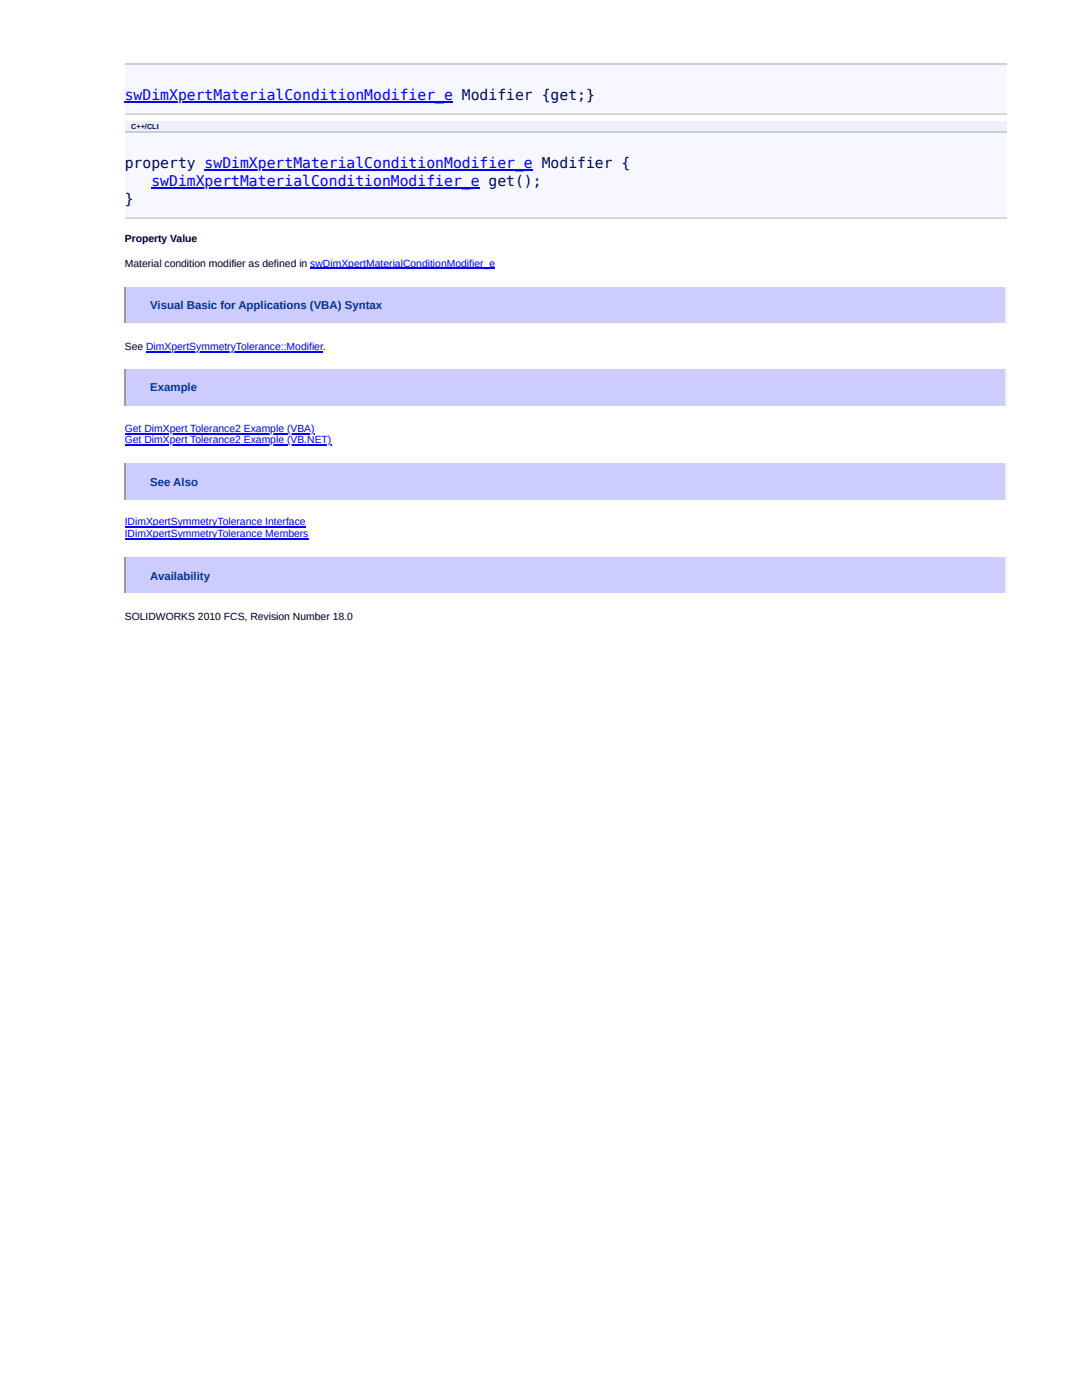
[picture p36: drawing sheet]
<svg xmlns="http://www.w3.org/2000/svg" width="216mm" height="279mm" viewBox="0 0 216 279" stroke-linecap="round" stroke-linejoin="round" font-family="sans-serif">
<defs><g id="words">
<g font-size="2.9" fill="#00f">
<text x="24.9" y="20">swDimXpertMaterialConditionModifier_e Modifier {get;}</text>
<text x="30.2" y="37.1">swDimXpertMaterialConditionModifier_e get();</text>
</g>
<g font-size="2.9" fill="#006">
<text x="24.9" y="33.5">property swDimXpertMaterialConditionModifier_e Modifier {</text>
<text x="24.9" y="40.7">}</text>
</g>
<g font-size="2.3" fill="#039">
<text x="30" y="61.8">Visual Basic for Applications (VBA) Syntax</text>
<text x="30" y="78.1">Example</text>
<text x="30" y="97">See Also</text>
<text x="30" y="115.7">Availability</text>
</g>
<g font-size="2.1">
<text x="24.9" y="48.3">Property Value</text>
<text x="24.9" y="53.2">Material condition modifier as defined in swDimXpertMaterialConditionModifier_e</text>
<text x="24.9" y="69.8">See DimXpertSymmetryTolerance::Modifier.</text>
<text x="24.9" y="123.8">SOLIDWORKS 2010 FCS, Revision Number 18.0</text>
</g>
<g font-size="2.1" fill="#00f">
<text x="24.9" y="86.1">Get DimXpert Tolerance2 Example (VBA)</text>
<text x="24.9" y="88.5">Get DimXpert Tolerance2 Example (VB.NET)</text>
<text x="24.9" y="104.8">IDimXpertSymmetryTolerance Interface</text>
<text x="24.9" y="107.2">IDimXpertSymmetryTolerance Members</text>
</g>
<text font-size="1.4" fill="#006" x="26.2" y="25.7">C++/CLI</text>
</g></defs>
<path d="M24.9 12.7h176v9.9h-176z" fill="#f7f7ff"/>
<path d="M24.9 12.8h176" fill="none" stroke="#c8cdde" stroke-width=".26"/>
<path d="M24.9 22.7h176" fill="none" stroke="#d5d5d3" stroke-width=".26"/>
<g fill="#efeff7">
<path d="M24.9 24.1h128.2v2.1h-128.2z"/>
<path d="M153.1 24.1h47.8v2.1h-47.8z"/>
</g>
<path d="M24.9 26.2h176v17.4h-176z" fill="#f7f7ff"/>
<path d="M24.9 26.3h176" fill="none" stroke="#c8cdde" stroke-width=".26"/>
<path d="M24.9 43.5h176" fill="none" stroke="#d5d5d3" stroke-width=".26"/>
<path d="M24.9 57.3h176v7h-176z" fill="#ccf"/>
<path d="M200.7 57.3v7" fill="none" stroke="#eee" stroke-width=".26"/>
<path d="M25 57.3v7" fill="none" stroke="#9a9a9a" stroke-width=".26"/>
<path d="M24.9 73.7h176v7.3h-176z" fill="#ccf"/>
<path d="M200.7 73.7v7.3" fill="none" stroke="#eee" stroke-width=".26"/>
<path d="M25 73.7v7.3" fill="none" stroke="#9a9a9a" stroke-width=".26"/>
<path d="M24.9 92.4h176v7.2h-176z" fill="#ccf"/>
<path d="M200.7 92.4v7.2" fill="none" stroke="#eee" stroke-width=".26"/>
<path d="M25 92.4v7.2" fill="none" stroke="#9a9a9a" stroke-width=".26"/>
<path d="M24.9 111.3h176v7h-176z" fill="#ccf"/>
<path d="M200.7 111.3v7" fill="none" stroke="#eee" stroke-width=".26"/>
<path d="M25 111.3v7" fill="none" stroke="#9a9a9a" stroke-width=".26"/>
<path d="M24.9 20.4h65.5M30.2 37.5h65.5M40.8 33.9h65.5M61.9 53.6h36.9M29.2 70.2h35.2M24.9 86.5h37.9M24.9 88.9h41.2M24.9 105.2h36.1M24.9 107.6h36.7" fill="none" stroke="#00f" stroke-width=".26"/>
<use href="#words"/>
</svg>
